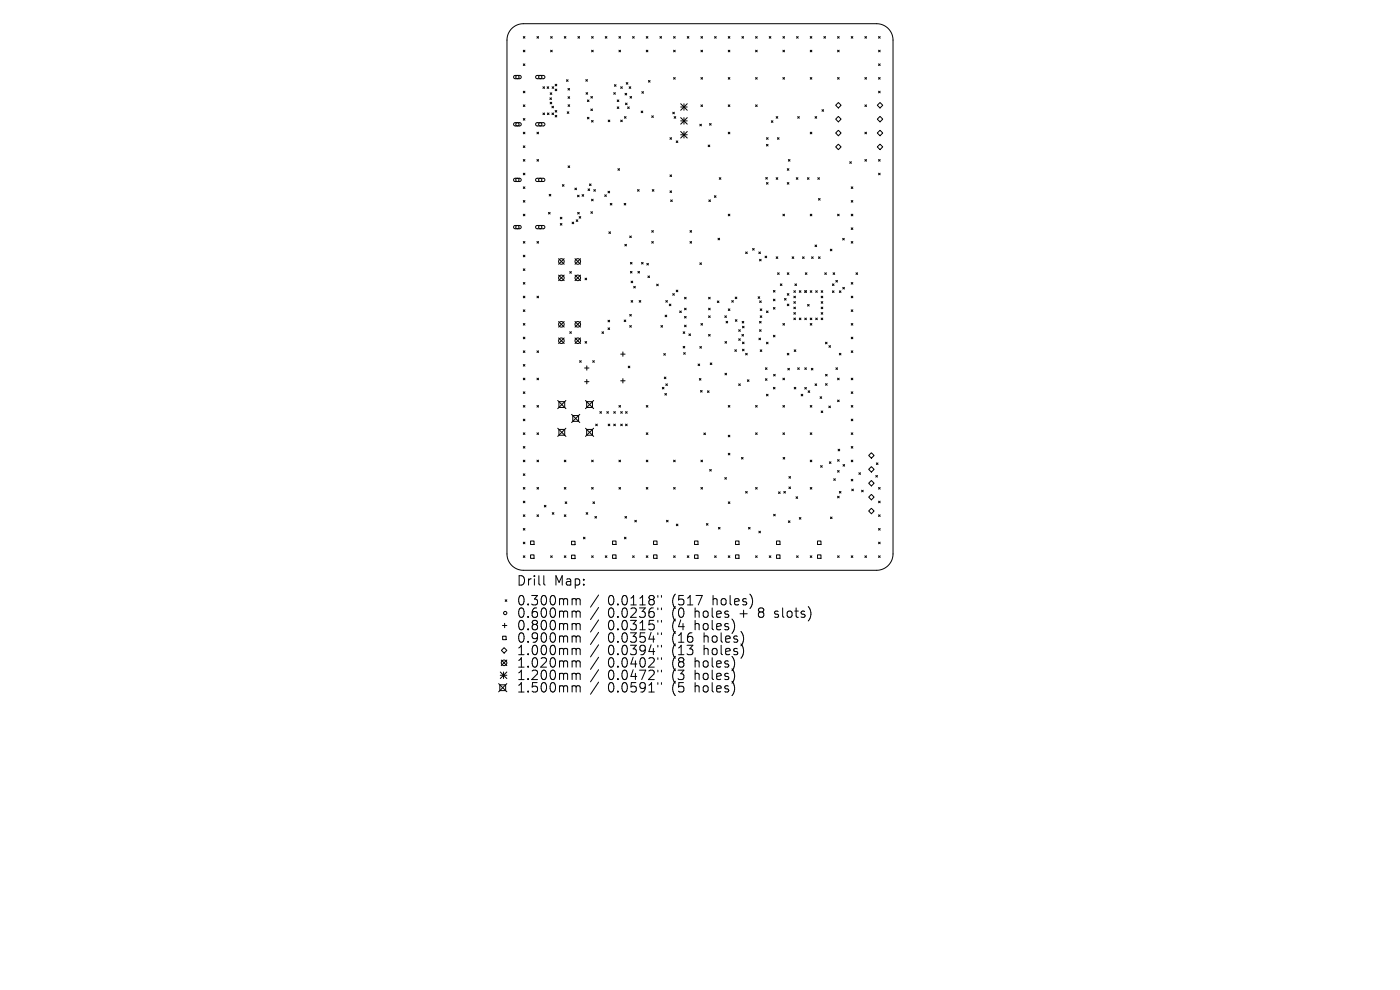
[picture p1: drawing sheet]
<svg xmlns="http://www.w3.org/2000/svg" width="297mm" height="210mm" viewBox="0 0 297 210" stroke-linecap="round" stroke-linejoin="round" font-family="sans-serif">
<defs><g id="words">
<g font-size="2.8">
<text x="109.5" y="124.5">Drill</text>
<text x="117.5" y="124.5">Map:</text>
<text x="109.5" y="128.7">0.300mm</text>
<text x="109.5" y="131.3">0.600mm</text>
<text x="129" y="128.7">0.0118&quot;</text>
<text x="129" y="131.3">0.0236&quot;</text>
<text x="142.7" y="128.7">(517</text>
<text x="142.7" y="131.3">(0</text>
<text x="147.7" y="131.3">holes</text>
<text x="151.5" y="128.7">holes)</text>
<text x="157.4" y="131.3">+</text>
<text x="161.6" y="131.3">8</text>
<text x="165.2" y="131.3">slots)</text>
<text x="109.5" y="134">0.800mm</text>
<text x="109.5" y="136.6">0.900mm</text>
<text x="129" y="134">0.0315&quot;</text>
<text x="129" y="136.6">0.0354&quot;</text>
<text x="142.7" y="134">(4</text>
<text x="142.7" y="136.6">(16</text>
<text x="147.7" y="134">holes)</text>
<text x="149.6" y="136.6">holes)</text>
<text x="109.5" y="139.3">1.000mm</text>
<text x="109.5" y="141.9">1.020mm</text>
<text x="129" y="139.3">0.0394&quot;</text>
<text x="129" y="141.9">0.0402&quot;</text>
<text x="142.7" y="139.3">(13</text>
<text x="142.7" y="141.9">(8</text>
<text x="147.7" y="141.9">holes)</text>
<text x="149.6" y="139.3">holes)</text>
<text x="109.5" y="144.5">1.200mm</text>
<text x="109.5" y="147.2">1.500mm</text>
<text x="129" y="144.5">0.0472&quot;</text>
<text x="129" y="147.2">0.0591&quot;</text>
<text x="142.7" y="144.5">(3</text>
<text x="142.7" y="147.2">(5</text>
<text x="147.7" y="144.5">holes)</text>
<text x="147.7" y="147.2">holes)</text>
</g>
</g></defs>
<g fill="none" stroke="#000" stroke-width=".21">
<path d="M108.6 6a3.5 3.5 0 0 1 2.4-1h75a3.5 3.5 0 0 1 3.5 3.5v109a3.5 3.5 0 0 1-3.5 3.5h-75a3.5 3.5 0 0 1-3.4-3.5v-109a3.5 3.5 0 0 1 1-2.5zM109.1 16.1l1.2-.1 .3 .4-.3 .3h-1.1l-.2-.3zM111 7.8l.4 .3M111 10.7l.4 .3M111 13.6l.4 .3M111 19.3l.4 .4M111.4 7.8l-.4 .3M111.4 10.7l-.4 .3M111.4 13.6l-.4 .3M111.4 19.3l-.4 .4M113.7 16.1l1.6-.1 .3 .4-.3 .3h-1.4l-.3-.3zM113.9 7.8l.4 .3"/>
<path d="M114.3 7.8l-.4 .3M115.2 18.4l.3 .4M115.5 18.4l-.3 .4M116.1 18.4l.3 .4M116.4 18.4l-.3 .4M116.7 19.7l.4 .3M116.8 10.7l.4 .3M116.8 7.8l.4 .3M117.1 19.7l-.4 .3M117.1 18.4l.4 .4M117.2 7.8l-.4 .3M117.2 10.7l-.4 .3"/>
<path d="M117.5 18.4l-.4 .4M117.8 17.9l.3 .3M117.8 18.9l.3 .4M118.1 17.9l-.3 .3M118.1 18.9l-.3 .4M119.7 7.8l.4 .3M120.1 7.8l-.4 .3M120.2 16.9l.3 .4M120.5 18.8l.3 .3M120.5 16.9l-.3 .4M120.8 18.8l-.3 .3M122.6 7.8l.4 .3"/>
<path d="M123 7.8l-.4 .3M124.3 16.9l.3 .3M124.3 19.6l.4 .4M124.6 16.9l-.3 .3M124.7 19.6l-.4 .4M125.5 10.7l.4 .3M125.5 7.8l.4 .3M125.9 7.8l-.4 .3M125.9 10.7l-.4 .3M128.4 7.8l.4 .3M128.8 7.8l-.4 .3M130.2 19.6l.3 .4"/>
<path d="M130.3 18l.4 .3M130.5 19.6l-.3 .4M130.7 18l-.4 .3M131.3 10.7l.4 .3M131.3 7.8l.4 .3M131.7 7.8l-.4 .3M131.7 10.7l-.4 .3M131.7 18.4l.3 .4M132 18.4l-.3 .4M132.6 19.8l.3 .3M132.9 17.5l.3 .4M132.9 19.8l-.3 .3"/>
<path d="M133.2 17.5l-.3 .4M133.5 18.4l.3 .4M133.8 18.4l-.3 .4M134.2 7.8l.3 .3M134.5 7.8l-.3 .3M136.2 19.4l.3 .4M136.5 19.4l-.3 .4M137.1 10.7l.3 .3M137.1 7.8l.3 .3M137.4 7.8l-.3 .3M137.4 10.7l-.3 .3M137.6 17.1l.3 .3"/>
<path d="M137.9 17.1l-.3 .3M140 7.8l.3 .3M140.3 7.8l-.3 .3M142.9 16.4l.3 .4M142.9 10.7l.3 .3M142.9 7.8l.3 .3M143.2 10.7l-.3 .3M143.2 7.8l-.3 .3M143.2 16.4l-.3 .4M145.8 7.8l.3 .3M146.1 7.8l-.3 .3M148.7 16.4l.3 .4"/>
<path d="M148.7 7.8l.3 .3M148.7 10.7l.3 .3M149 7.8l-.3 .3M149 16.4l-.3 .4M149 10.7l-.3 .3M151.6 7.8l.3 .3M151.9 7.8l-.3 .3M154.5 16.4l.3 .4M154.5 10.7l.3 .3M154.5 7.8l.3 .3M154.8 7.8l-.3 .3M154.8 10.7l-.3 .3"/>
<path d="M154.8 16.4l-.3 .4M157.4 7.8l.3 .3M157.7 7.8l-.3 .3M160.3 10.7l.3 .3M160.3 7.8l.3 .3M160.3 16.4l.3 .4M160.6 7.8l-.3 .3M160.6 10.7l-.3 .3M160.6 16.4l-.3 .4M163.2 7.8l.3 .3M163.5 7.8l-.3 .3M166.1 16.4l.3 .4"/>
<path d="M166.1 10.7l.3 .3M166.1 7.8l.3 .3M166.4 7.8l-.3 .3M166.4 10.7l-.3 .3M166.4 16.4l-.3 .4M169 7.8l.3 .3M169.3 7.8l-.3 .3M171.9 16.4l.3 .4M171.9 10.7l.3 .3M171.9 7.8l.3 .3M172.2 7.8l-.3 .3M172.2 16.4l-.3 .4"/>
<path d="M172.2 10.7l-.3 .3M174.8 7.8l.3 .3M175.1 7.8l-.3 .3M177.7 16.4l.3 .4M177.7 7.8l.3 .3M177.7 10.7l.3 .3M178 7.8l-.3 .3M178 10.7l-.3 .3M178 16.4l-.3 .4M180.6 7.8l.3 .3M180.9 7.8l-.3 .3M183.5 16.4l.3 .4"/>
<path d="M183.5 7.8l.3 .3M183.8 7.8l-.3 .3M183.8 16.4l-.3 .4M186.4 16.4l.3 .4M186.4 19.3l.3 .4M186.4 10.7l.3 .3M186.4 7.8l.3 .3M186.4 13.6l.3 .3M186.7 7.8l-.3 .3M186.7 10.7l-.3 .3M186.7 16.4l-.3 .4M186.7 19.3l-.3 .4"/>
<path d="M186.7 13.6l-.3 .3M109.1 37.9l1.2-.1 .3 .4-.3 .3h-1.1l-.2-.2zM109.1 26.1l1.2-.1 .3 .4-.3 .3h-1.1l-.2-.2zM111 22.2l.4 .4M111 25.1l.4 .4M111 28l.4 .4M111 30.9l.4 .4M111 33.8l.4 .4M111 36.7l.4 .4M111 39.6l.4 .4M111.4 22.2l-.4 .4M111.4 25.1l-.4 .4"/>
<path d="M111.4 28l-.4 .4M111.4 30.9l-.4 .4M111.4 33.8l-.4 .4M111.4 36.7l-.4 .4M111.4 39.6l-.4 .4M113.7 37.9l1.6-.1 .3 .4-.3 .3h-1.4l-.3-.2zM113.7 26.1l1.6-.1 .3 .4-.3 .3h-1.4l-.3-.2zM113.9 28l.4 .4M113.9 33.8l.4 .4M114.3 28l-.4 .4M114.3 33.8l-.4 .4M115.2 24l.3 .3"/>
<path d="M115.5 24l-.3 .3M116.1 24l.4 .3M116.5 24l-.4 .3M116.7 20.8l.3 .3M116.7 21.7l.4 .3M117 20.8l-.3 .3M117.1 21.7l-.4 .3M117.1 22.5l.3 .4M117.1 24l.3 .3M117.4 22.5l-.3 .4M117.4 24l-.3 .3M117.8 23.4l.3 .4"/>
<path d="M117.8 24.5l.3 .3M118.1 23.4l-.3 .4M118.1 24.5l-.3 .3M119.3 39.2l.4 .3M119.7 39.2l-.4 .3M120.3 23.7l.4 .4M120.5 20.5l.3 .4M120.5 22.2l.4 .4M120.5 35.2l.4 .3M120.7 23.7l-.4 .4M120.8 20.5l-.3 .4M120.9 22.2l-.4 .4"/>
<path d="M120.9 35.2l-.4 .3M122 39.9l.3 .3M122.3 39.9l-.3 .3M124.6 21.2l.4 .3M124.6 24.9l.4 .3M125 21.2l-.4 .3M125 24.9l-.4 .3M125 39l.4 .4M125.3 20.5l.4 .3M125.3 23.1l.4 .4M125.4 39l-.4 .4M125.5 25.5l.3 .4"/>
<path d="M125.7 20.5l-.4 .3M125.7 23.1l-.4 .4M125.8 25.5l-.3 .4M129 25.5l.4 .3M129.4 25.5l-.4 .3M130.9 21.2l.4 .3M130.9 22.7l.4 .3M131.1 35.8l.3 .3M131.3 21.2l-.4 .3M131.3 22.7l-.4 .3M131.4 35.8l-.3 .3M131.7 25.5l.3 .3"/>
<path d="M132 25.5l-.3 .3M132.5 24.7l.3 .4M132.7 21.9l.3 .3M132.8 24.7l-.3 .4M133 21.9l-.3 .3M133.1 22.7l.4 .3M133.5 22.7l-.4 .3M133.6 20.5l.4 .3M134 20.5l-.4 .3M136 23.6l.4 .3M136.4 23.6l-.4 .3M138.3 24.6l.3 .3"/>
<path d="M138.6 24.6l-.3 .3M142.1 29.2l.4 .4M142.1 37.1l.4 .4M142.5 29.2l-.4 .4M142.5 37.1l-.4 .4M142.7 23.8l.4 .4M143 24.7l.4 .4M143.1 23.8l-.4 .4M143.4 24.7l-.4 .4M143.5 29.9l.3 .3M143.8 29.9l-.3 .3M144.4 24.9l1.4 1.4"/>
<path d="M144.4 22l1.4 1.4M144.4 22.7h1.4M144.4 25.6h1.4M144.4 27.9l1.4 1.4M144.4 28.6h1.4M145.1 22v1.4M145.1 24.9v1.4M145.1 27.9v1.4M145.8 27.9l-1.4 1.4M145.8 22l-1.4 1.4M145.8 24.9l-1.4 1.4M148.5 26.4l.3 .3"/>
<path d="M148.7 22.2l.3 .4M148.8 26.4l-.3 .3M149 22.2l-.3 .4M150.2 30.8l.4 .3M150.5 26.2l.4 .4M150.6 30.8l-.4 .3M150.9 26.2l-.4 .4M152.6 37.7l.3 .3M152.9 37.7l-.3 .3M154.5 22.2l.3 .4M154.5 28l.3 .4M154.8 22.2l-.3 .4"/>
<path d="M154.8 28l-.3 .4M160.3 22.2l.3 .4M160.6 22.2l-.3 .4M162.4 37.6l.4 .4M162.6 30.6l.3 .4M162.6 38.7l.3 .4M162.6 29.2l.4 .4M162.8 37.6l-.4 .4M162.9 30.6l-.3 .4M162.9 38.7l-.3 .4M163 29.2l-.4 .4M163.6 25.6l.4 .4"/>
<path d="M164 25.6l-.4 .4M164.7 24.7l.3 .4M164.7 37.7l.3 .3M164.9 29.2l.4 .4M165 24.7l-.3 .4M165 37.7l-.3 .3M165.3 29.2l-.4 .4M167 35.8l.4 .3M167 38.7l.4 .4M167.2 33.8l.4 .4M167.4 35.8l-.4 .3M167.4 38.7l-.4 .4"/>
<path d="M167.6 33.8l-.4 .4M168.9 37.7l.4 .3M169.2 24.7l.4 .4M169.3 37.7l-.4 .3M169.6 24.7l-.4 .4M171.3 37.7l.3 .3M171.6 37.7l-.3 .3M171.9 28l.3 .4M172.2 28l-.3 .4M172.9 24.7l.4 .4M173.3 24.7l-.4 .4M173.5 37.7l.3 .3"/>
<path d="M173.8 37.7l-.3 .3M174.4 23.3l.3 .3M174.7 23.3l-.3 .3M177.3 22.3l.6-.6 .5 .6-.5 .6zM177.3 25.3l.6-.6 .5 .6-.5 .6zM177.3 31.2l.6-.6 .5 .6-.5 .5zM177.9 27.6l.5 .6-.5 .6-.6-.6zM180.3 34.3l.3 .4M180.6 39.6l.3 .4M180.6 34.3l-.3 .4M180.9 39.6l-.3 .4M183.5 22.2l.3 .4"/>
<path d="M183.5 28l.3 .4M183.5 33.8l.3 .4M183.8 22.2l-.3 .4M183.8 28l-.3 .4M183.8 33.8l-.3 .4M186.1 22.3l.6-.6 .6 .6-.6 .6zM186.1 25.3l.6-.6 .6 .6-.6 .6zM186.1 28.2l.6-.6 .6 .6-.6 .6zM186.1 31.2l.6-.6 .6 .6-.6 .5zM186.4 36.7l.3 .4M186.4 33.8l.3 .4M186.7 33.8l-.3 .4"/>
<path d="M186.7 36.7l-.3 .4M109.1 47.9l1.2-.1 .3 .4-.3 .3h-1.1l-.2-.2zM111 42.5l.4 .4M111 45.4l.4 .4M111 51.2l.4 .4M111 54.1l.4 .4M111 57l.4 .4M111 59.9l.4 .4M111.4 42.5l-.4 .4M111.4 45.4l-.4 .4M111.4 51.2l-.4 .4M111.4 54.1l-.4 .4"/>
<path d="M111.4 57l-.4 .4M111.4 59.9l-.4 .4M113.7 47.9l1.6-.1 .3 .4-.3 .3h-1.4l-.3-.2zM113.9 51.2l.4 .4M114.3 51.2l-.4 .4M116.4 45.1l.3 .3M116.5 41.2l.4 .4M116.7 45.1l-.3 .3M116.9 41.2l-.4 .4M118.5 58.4l1.2 1.1M118.5 54.9l1.2 1.2M118.9 46.1l.3 .3"/>
<path d="M118.9 47.4l.3 .4M119.2 46.1l-.3 .3M119.2 47.4l-.3 .4M119.7 54.9l-1.2 1.2M119.7 58.4l-1.2 1.1M120.9 57.6l.3 .4M121.2 57.6l-.3 .4M121.4 47.1l.3 .4M121.7 47.1l-.3 .4M122 54.9l1.2 1.2M122 58.4l1.2 1.1M122.2 46.6l.4 .4"/>
<path d="M122.5 41.4l.4 .4M122.5 45.1l.4 .3M122.6 46.6l-.4 .4M122.9 45.9l.3 .4M122.9 41.4l-.4 .4M122.9 45.1l-.4 .3M123.2 54.9l-1.2 1.2M123.2 58.4l-1.2 1.1M123.2 45.9l-.3 .4M123.5 41.3l.3 .3M123.8 41.3l-.3 .3M124.1 59l.4 .3"/>
<path d="M124.5 59l-.4 .3M124.7 40.1l.4 .3M125.1 40.1l-.4 .3M125.3 44.9l.4 .4M125.5 42.3l.3 .3M125.7 44.9l-.4 .4M125.8 42.3l-.3 .3M126 40.2l.3 .4M126.3 40.2l-.3 .4M128.3 41.3l.3 .4M128.6 41.3l-.3 .4M129 40.6l.3 .3"/>
<path d="M129.2 49.2l.3 .3M129.3 40.6l-.3 .3M129.5 43.1l.3 .4M129.5 49.2l-.3 .3M129.8 43.1l-.3 .4M132.4 43.1l.4 .4M132.6 51.8l.3 .4M132.8 43.1l-.4 .4M132.9 51.8l-.3 .4M133.6 50.1l.3 .3M133.7 55.7l.4 .3M133.7 57.6l.4 .3"/>
<path d="M133.9 59.6l.3 .4M133.9 50.1l-.3 .3M134.1 55.7l-.4 .3M134.1 57.6l-.4 .3M134.2 59.6l-.3 .4M135.2 40.2l.4 .4M135.3 57.6l.4 .3M135.6 40.2l-.4 .4M135.7 57.6l-.4 .3M136.1 55.7l.3 .3M136.4 55.7l-.3 .3M137.2 55.9l.4 .3"/>
<path d="M137.4 58.5l.4 .4M137.6 55.9l-.4 .3M137.8 58.5l-.4 .4M138.3 48.9l.3 .4M138.3 51.2l.3 .4M138.4 40.2l.3 .4M138.6 48.9l-.3 .4M138.6 51.2l-.3 .4M138.7 40.2l-.3 .4M142.1 40.5l.4 .3M142.3 42.4l.3 .4M142.5 40.5l-.4 .3"/>
<path d="M142.6 42.4l-.3 .4M146.4 48.9l.3 .4M146.4 51.2l.3 .4M146.7 51.2l-.3 .4M146.7 48.9l-.3 .4M148.5 55.8l.3 .3M148.8 55.8l-.3 .3M150.4 42.4l.3 .4M150.7 42.4l-.3 .4M151.6 41.5l.3 .4M151.9 41.5l-.3 .4M152.3 50.5l.4 .4"/>
<path d="M152.7 50.5l-.4 .4M154.5 45.4l.3 .4M154.8 45.4l-.3 .4M158.2 53.4l.3 .4M158.5 53.4l-.3 .4M159.7 52.7l.3 .4M160 52.7l-.3 .4M161 53.4l.3 .4M161.1 55l.4 .3M161.3 53.4l-.3 .4M161.5 55l-.4 .3M162.3 54.3l.4 .4"/>
<path d="M162.7 54.3l-.4 .4M164.7 54.5l.3 .3M165 57.9l.3 .3M165 54.5l-.3 .3M165.3 57.9l-.3 .3M166.1 45.4l.3 .4M166.4 45.4l-.3 .4M167 57.9l.4 .3M167.4 57.9l-.4 .3M168 54.5l.4 .3M168.4 54.5l-.4 .3M170.3 54.5l.3 .3"/>
<path d="M170.6 54.5l-.3 .3M170.8 57.9l.4 .3M171.2 57.9l-.4 .3M171.9 45.4l.3 .4M172.2 54.5l.3 .3M172.2 45.4l-.3 .4M172.5 54.5l-.3 .3M172.9 52l.4 .3M173.3 52l-.4 .3M173.6 42.1l.4 .4M173.6 54.5l.4 .3M174 42.1l-.4 .4"/>
<path d="M174 54.5l-.4 .3M175 57.9l.3 .3M175.3 57.9l-.3 .3M176.1 52.9l.4 .3M176.5 52.9l-.4 .3M176.7 57.9l.4 .3M177.1 57.9l-.4 .3M177.3 59.5l.4 .3M177.7 59.5l-.4 .3M177.7 45.4l.3 .4M178 45.4l-.3 .4M178.8 50.6l.3 .3"/>
<path d="M179.1 50.6l-.3 .3M180.6 59.9l.3 .4M180.6 42.5l.3 .4M180.6 48.3l.3 .4M180.6 45.4l.3 .4M180.6 51.2l.3 .4M180.9 45.4l-.3 .4M180.9 48.3l-.3 .4M180.9 42.5l-.3 .4M180.9 59.9l-.3 .4M180.9 51.2l-.3 .4M181.6 57.9l.3 .3"/>
<path d="M181.9 57.9l-.3 .3M111 62.8l.4 .4M111 65.7l.4 .4M111 68.6l.4 .4M111 71.5l.4 .4M111 74.4l.4 .4M111 77.3l.4 .4M111.4 62.8l-.4 .4M111.4 65.7l-.4 .4M111.4 68.6l-.4 .4M111.4 71.5l-.4 .4M111.4 74.4l-.4 .4"/>
<path d="M111.4 77.3l-.4 .4M113.9 62.8l.4 .4M113.9 74.4l.4 .4M114.3 62.8l-.4 .4M114.3 74.4l-.4 .4M118.5 68.2l1.2 1.2M118.5 71.7l1.2 1.2M119.7 68.2l-1.2 1.2M119.7 71.7l-1.2 1.2M120.9 70.4l.3 .3M121.2 70.4l-.3 .3M122 71.7l1.2 1.2"/>
<path d="M122 68.2l1.2 1.2M123 76.5l.3 .4M123.2 68.2l-1.2 1.2M123.2 71.7l-1.2 1.2M123.3 76.5l-.3 .4M124 78.1h.9M124.1 72.5l.4 .3M124.5 72.5l-.4 .3M124.5 77.6v.9M125.7 76.5l.4 .4M126.1 76.5l-.4 .4M127.7 70.4l.3 .3"/>
<path d="M128 70.4l-.3 .3M129 67.9l.3 .4M129 69.6l.3 .3M129.3 67.9l-.3 .4M129.3 69.6l-.3 .3M131.7 75.1h.9M132.1 74.7v.9M132.4 67.9l.4 .3M132.8 67.9l-.4 .3M133.3 77.7l.3 .3M133.6 69.1l.3 .3M133.6 66.7l.3 .3"/>
<path d="M133.6 77.7l-.3 .3M133.9 63.8l.3 .3M133.9 66.7l-.3 .3M133.9 69.1l-.3 .3M134.2 63.8l-.3 .3M134.4 60.7l.4 .4M134.8 60.7l-.4 .4M135.6 63.8l.3 .3M135.9 63.8l-.3 .3M139.3 60.3l.4 .3M139.7 60.3l-.4 .3M140.2 69.1l.4 .3"/>
<path d="M140.6 69.1l-.4 .3M140.8 75l.4 .4M140.9 80l.4 .3M141.1 66.8l.3 .4M141.2 75l-.4 .4M141.2 63.8l.4 .3M141.3 80l-.4 .3M141.4 66.8l-.3 .4M141.6 63.8l-.4 .3M142 64.5l.3 .4M142.3 64.5l-.3 .4M142.7 62.3l.4 .3"/>
<path d="M143.1 62.3l-.4 .3M143.5 61.5l.3 .4M143.8 61.5l-.3 .4M144.2 66l.3 .3M144.5 66l-.3 .3M144.9 73.5l.4 .3M144.9 70.4l.4 .3M145 74.8l.4 .3M145.2 63.1l.4 .3M145.2 67.1l.4 .4M145.2 65.4l.4 .3M145.2 69l.4 .3"/>
<path d="M145.3 70.4l-.4 .3M145.3 73.5l-.4 .3M145.4 74.8l-.4 .3M145.6 63.1l-.4 .3M145.6 65.4l-.4 .3M145.6 67.1l-.4 .4M145.6 69l-.4 .3M146.1 70.8l.4 .4M146.5 70.8l-.4 .4M148.1 77.2l.3 .4M148.4 77.2l-.3 .4M148.5 73.5l.3 .4"/>
<path d="M148.7 68.6l.3 .4M148.8 73.5l-.3 .4M149 68.6l-.3 .4M150.3 67l.4 .4M150.3 63.1l.4 .3M150.3 65.4l.4 .3M150.3 70.9l.4 .4M150.7 67l-.4 .4M150.7 63.1l-.4 .3M150.7 65.4l-.4 .3M150.7 70.9l-.4 .4M150.7 77l.3 .3"/>
<path d="M151 77l-.3 .3M152.2 63.8l.3 .4M152.5 63.8l-.3 .4M153.8 67l.3 .3M153.8 72.5l.3 .3M153.8 79.2l.3 .3M154 68.2l.4 .3M154.1 67l-.3 .3M154.1 79.2l-.3 .3M154.1 72.5l-.3 .3M154.4 68.2l-.4 .3M154.5 65.5l.3 .4"/>
<path d="M154.8 65.5l-.3 .4M155.2 63.8l.4 .3M155.6 63.8l-.4 .3M155.9 74.2l.3 .3M156 63l.3 .4M156 67.8l.3 .4M156.2 74.2l-.3 .3M156.3 63l-.3 .4M156.3 67.8l-.3 .4M156.7 69.9l.4 .4M156.7 71.9l.4 .3M157.1 69.9l-.4 .4"/>
<path d="M157.1 71.9l-.4 .3M157.4 70.9l.3 .4M157.4 68.2l.4 .3M157.5 72.6l.4 .3M157.5 69.2l.4 .4M157.5 74.1l.4 .3M157.7 70.9l-.3 .4M157.8 68.2l-.4 .3M157.9 72.6l-.4 .3M157.9 69.2l-.4 .4M157.9 74.1l-.4 .3M158.2 74.9l.3 .4"/>
<path d="M158.5 74.9l-.3 .4M160.8 62.9l.4 .4M161 71.7l.3 .4M161.1 68.2l.4 .3M161.1 69.9l.4 .4M161.1 63.8l.4 .4M161.2 62.9l-.4 .4M161.3 74.2l.3 .4M161.3 65.5l.3 .4M161.3 67l.3 .3M161.3 71.7l-.3 .4M161.5 68.2l-.4 .3"/>
<path d="M161.5 69.9l-.4 .4M161.5 63.8l-.4 .4M161.6 65.5l-.3 .4M161.6 67l-.3 .3M161.6 74.2l-.3 .4M162.4 78l.3 .4M162.6 66l.3 .3M162.6 72.6l.3 .3M162.7 78l-.3 .4M162.9 66l-.3 .3M162.9 72.6l-.3 .3M164.1 65.2l.3 .4"/>
<path d="M164.1 71.1l.3 .4M164.1 61.6l.3 .4M164.1 63.5l.3 .3M164.1 79.4l.4 .4M164.4 65.2l-.3 .4M164.4 71.1l-.3 .4M164.4 61.6l-.3 .4M164.4 63.5l-.3 .3M164.5 79.4l-.4 .4M165.5 60.2l.4 .4M165.9 60.2l-.4 .4M166.1 68.6l.3 .4"/>
<path d="M166.4 63.3l.4 .4M166.4 68.6l-.3 .4M166.8 63.3l-.4 .4M167 62.3l.4 .3M167 64.5l.4 .4M167 74.9l.4 .4M167.1 78.1l.4 .4M167.4 64.5l-.4 .4M167.4 62.3l-.4 .3M167.4 74.9l-.4 .4M167.5 78.1l-.4 .4M168.4 61.7l.4 .3"/>
<path d="M168.4 62.8l.4 .4M168.4 64l.4 .3M168.4 65.1l.4 .4M168.4 66.3l.4 .4M168.4 67.5l.4 .3M168.5 74.2l.3 .4M168.6 60.2l.4 .4M168.8 66.3l-.4 .4M168.8 61.7l-.4 .3M168.8 62.8l-.4 .4M168.8 64l-.4 .3M168.8 65.1l-.4 .4"/>
<path d="M168.8 67.5l-.4 .3M168.8 74.2l-.3 .4M169 60.2l-.4 .4M169.2 78l.4 .4M169.6 67.5l.3 .3M169.6 78l-.4 .4M169.6 61.7l.3 .3M169.9 61.7l-.3 .3M169.9 67.5l-.3 .3M170.7 61.7l.4 .3M170.7 67.5l.4 .3M170.7 78l.4 .4"/>
<path d="M171.1 61.7l-.4 .3M171.1 67.5l-.4 .3M171.1 78l-.4 .4M171.3 64.6l.4 .3M171.7 64.6l-.4 .3M171.9 61.7l.3 .3M171.9 67.5l.3 .3M171.9 68.6l.3 .4M172.1 78.1l.4 .4M172.2 61.7l-.3 .3M172.2 67.5l-.3 .3M172.2 68.6l-.3 .4"/>
<path d="M172.5 78.1l-.4 .4M173 67.5l.4 .3M173 61.7l.4 .3M173.4 61.7l-.4 .3M173.4 67.5l-.4 .3M174.2 61.7l.4 .3M174.2 65.1l.4 .4M174.2 64l.4 .3M174.2 67.5l.4 .3M174.2 66.3l.4 .4M174.2 62.8l.4 .4M174.6 61.7l-.4 .3"/>
<path d="M174.6 62.8l-.4 .4M174.6 64l-.4 .3M174.6 65.1l-.4 .4M174.6 66.3l-.4 .4M174.6 67.5l-.4 .3M175.1 72.6l.4 .3M175.1 79.4l.4 .4M175.5 72.6l-.4 .3M175.5 79.4l-.4 .4M175.8 73.3l.4 .4M176.2 73.3l-.4 .4M176.6 60.2l.3 .4"/>
<path d="M176.6 61.7l.3 .3M176.9 60.2l-.3 .4M176.9 61.7l-.3 .3M177.3 78l.4 .4M177.7 78l-.4 .4M178.1 74.9l.3 .4M178.1 61.7l.3 .3M178.4 61.7l-.3 .3M178.4 74.9l-.3 .4M178.8 61l.3 .3M179.1 61l-.3 .3M180.6 74.4l.3 .4"/>
<path d="M180.6 62.8l.3 .4M180.6 65.7l.3 .4M180.6 68.6l.3 .4M180.6 71.5l.3 .4M180.9 62.8l-.3 .4M180.9 65.7l-.3 .4M180.9 71.5l-.3 .4M180.9 74.4l-.3 .4M180.9 68.6l-.3 .4M111 80.2l.4 .4M111 83.1l.4 .4M111 86l.4 .4"/>
<path d="M111 88.9l.4 .4M111 91.8l.4 .4M111 94.7l.4 .4M111 97.6l.4 .4M111.4 80.2l-.4 .4M111.4 83.1l-.4 .4M111.4 86l-.4 .4M111.4 88.9l-.4 .4M111.4 91.8l-.4 .4M111.4 94.7l-.4 .4M111.4 97.6l-.4 .4M113.9 80.2l.4 .4"/>
<path d="M113.9 86l.4 .4M113.9 91.8l.4 .4M113.9 97.6l.4 .4M114.3 80.2l-.4 .4M114.3 86l-.4 .4M114.3 91.8l-.4 .4M114.3 97.6l-.4 .4M118.3 85l1.8 1.7M118.3 90.8l1.8 1.8M118.6 85.2h1.2v1.2h-1.2zM118.6 91.1h1.2v1.2h-1.2zM119.7 97.6l.4 .4"/>
<path d="M120.1 85l-1.8 1.7M120.1 90.8l-1.8 1.8M120.1 97.6l-.4 .4M121.3 87.9l1.7 1.7M121.5 88.2h1.2v1.2h-1.2zM123 87.9l-1.7 1.7M124 81h.9M124.2 90.8l1.7 1.8M124.2 85l1.7 1.7M124.5 85.2h1.2v1.2h-1.2zM124.5 91.1h1.2v1.2h-1.2zM124.5 80.5v.9"/>
<path d="M125.5 97.6l.4 .4M125.9 97.6l-.4 .4M125.9 85l-1.7 1.7M125.9 90.8l-1.7 1.8M126.4 90l.3 .3M126.7 90l-.3 .3M127.3 87.3l.3 .4M127.6 87.3l-.3 .4M128.7 87.3l.4 .4M129 90l.4 .3M129.1 87.3l-.4 .4M129.4 90l-.4 .3"/>
<path d="M130.2 87.3l.3 .4M130.2 90l.3 .3M130.5 87.3l-.3 .4M130.5 90l-.3 .3M131.3 86l.4 .4M131.3 97.6l.4 .4M131.7 86l-.4 .4M131.7 97.6l-.4 .4M131.7 87.3l.3 .4M131.7 90l.3 .3M131.7 80.8h.9M132 87.3l-.3 .4"/>
<path d="M132 90l-.3 .3M132.1 80.3v.9M132.7 87.3l.4 .4M132.7 90l.4 .3M133.1 87.3l-.4 .4M133.1 90l-.4 .3M137.1 91.8l.3 .4M137.1 86l.3 .4M137.1 97.6l.3 .4M137.4 91.8l-.3 .4M137.4 97.6l-.3 .4M137.4 86l-.3 .4"/>
<path d="M140.5 82.2l.4 .3M140.9 82.2l-.4 .3M141 83.5l.4 .3M141.2 81.4l.4 .4M141.4 83.5l-.4 .3M141.6 81.4l-.4 .4M142.9 97.6l.3 .4M143.2 97.6l-.3 .4M148.4 80.3l.3 .3M148.6 82.8l.4 .4M148.7 97.6l.3 .4M148.7 80.3l-.3 .3"/>
<path d="M149 82.8l-.4 .4M149 97.6l-.3 .4M149.3 91.9l.4 .3M149.7 91.9l-.4 .3M150.1 82.9l.3 .3M150.4 82.9l-.3 .3M150.6 99.6l.3 .3M150.9 99.6l-.3 .3M154.5 86l.3 .4M154.5 92.3l.3 .4M154.5 96.2l.3 .3M154.8 86l-.3 .4"/>
<path d="M154.8 92.3l-.3 .4M154.8 96.2l-.3 .3M156.7 81.4l.4 .4M157.1 81.4l-.4 .4M157.3 97l.3 .4M157.6 97l-.3 .4M158.6 80.6l.3 .3M158.9 80.6l-.3 .3M160.3 86l.3 .4M160.3 91.8l.3 .4M160.6 86l-.3 .4M160.6 91.8l-.3 .4"/>
<path d="M162.4 80.3l.3 .4M162.6 83.6l.3 .4M162.7 80.3l-.3 .4M162.9 83.6l-.3 .4M164.1 82.2l.3 .3M164.4 82.2l-.3 .3M166.1 80.2l.3 .4M166.1 86l.3 .4M166.1 91.8l.3 .4M166.1 97l.4 .4M166.4 80.2l-.3 .4M166.4 86l-.3 .4"/>
<path d="M166.4 91.8l-.3 .4M166.5 97l-.4 .4M168.5 82.2l.3 .3M168.8 82.2l-.3 .3M170 83.6l.3 .4M170.3 83.6l-.3 .4M170.7 82.2l.4 .3M171.1 82.2l-.4 .3M171.4 82.9l.4 .3M171.8 82.9l-.4 .3M171.9 86l.3 .4M171.9 91.8l.3 .4"/>
<path d="M171.9 97.6l.3 .4M172.2 97.6l-.3 .4M172.2 91.8l-.3 .4M172.2 86l-.3 .4M172.9 81.4l.4 .4M173.3 81.4l-.4 .4M174 84.2l.3 .3M174.1 98.8l.3 .3M174.2 87.2l.4 .3M174.3 84.2l-.3 .3M174.4 98.8l-.3 .3M174.6 87.2l-.4 .3"/>
<path d="M175.1 81.4l.4 .3M175.5 81.4l-.4 .3M175.8 86.1l.4 .4M175.9 98l.4 .3M176.2 86.1l-.4 .4M176.3 98l-.4 .3M177.7 99.8l.3 .4M177.7 80.2l.3 .4M177.7 84.9l.3 .3M177.7 97.5l.3 .3M177.8 95.3l.3 .3M178 80.2l-.3 .4"/>
<path d="M178 84.9l-.3 .3M178 97.5l-.3 .3M178 99.8l-.3 .4M178.1 95.3l-.3 .3M178.8 98.5l.4 .4M179.2 98.5l-.4 .4M180.6 94.7l.3 .4M180.6 80.2l.3 .4M180.6 83.1l.3 .4M180.6 86l.3 .4M180.6 88.9l.3 .4M180.6 91.8l.3 .4"/>
<path d="M180.6 97.6l.3 .4M180.9 80.2l-.3 .4M180.9 88.9l-.3 .4M180.9 83.1l-.3 .4M180.9 97.6l-.3 .4M180.9 94.7l-.3 .4M180.9 86l-.3 .4M180.9 91.8l-.3 .4M184.3 99.6l.6-.6 .5 .6-.5 .5zM184.9 96l.5 .6-.5 .6-.6-.6zM185.9 98.2l.4 .3M186.3 98.2l-.4 .3"/>
<path d="M111 100.5l.4 .4M111 103.4l.4 .4M111 106.3l.4 .4M111 109.2l.4 .4M111 112.1l.4 .4M111 115l.4 .4M111 117.9l.4 .4M111.4 100.5l-.4 .4M111.4 103.4l-.4 .4M111.4 106.3l-.4 .4M111.4 109.2l-.4 .4M111.4 112.1l-.4 .4"/>
<path d="M111.4 115l-.4 .4M111.4 117.9l-.4 .4M112.6 114.8h.7v.7h-.7zM112.6 117.7h.7v.7h-.7zM113.9 103.4l.4 .4M113.9 109.2l.4 .4M114.3 103.4l-.4 .4M114.3 109.2l-.4 .4M115.5 107.2l.3 .3M115.8 107.2l-.3 .3M116.8 117.9l.4 .4M117.2 117.9l-.4 .4"/>
<path d="M117.2 108.7l.3 .4M117.5 108.7l-.3 .4M119.7 103.4l.4 .4M119.7 109.2l.4 .4M119.7 117.9l.4 .4M119.9 106.5l.3 .3M120.1 103.4l-.4 .4M120.1 109.2l-.4 .4M120.1 117.9l-.4 .4M120.2 106.5l-.3 .3M121.3 114.8h.7v.7h-.7zM121.3 117.8h.7v.7h-.7z"/>
<path d="M123.8 114l.3 .3M124.1 114l-.3 .3M124.3 108.7l.4 .4M124.7 108.7l-.4 .4M125.5 117.9l.4 .4M125.5 103.4l.4 .4M125.8 106.5l.3 .3M125.9 103.4l-.4 .4M125.9 117.9l-.4 .4M126.1 106.5l-.3 .3M126.2 109.6l.3 .3M126.5 109.6l-.3 .3"/>
<path d="M128.4 117.9l.4 .4M128.8 117.9l-.4 .4M129.9 114.8h.8v.7h-.8zM129.9 117.7h.8v.7h-.8zM131.3 103.4l.4 .4M131.7 103.4l-.4 .4M132.5 114l.3 .3M132.6 109.6l.3 .3M132.8 114l-.3 .3M132.9 109.6l-.3 .3M134.2 117.9l.3 .4M134.5 117.9l-.3 .4"/>
<path d="M134.7 110.4l.3 .3M135 110.4l-.3 .3M137.1 103.4l.3 .4M137.1 117.9l.3 .4M137.4 103.4l-.3 .4M137.4 117.9l-.3 .4M138.6 114.8h.8v.7h-.8zM138.6 117.7h.8v.7h-.8zM141.4 110.4l.3 .3M141.7 110.4l-.3 .3M142.9 103.4l.3 .4M142.9 117.9l.3 .4"/>
<path d="M143.2 103.4l-.3 .4M143.2 117.9l-.3 .4M143.5 111.2l.3 .3M143.8 111.2l-.3 .3M145.8 117.9l.3 .4M146.1 117.9l-.3 .4M147.3 114.8h.8v.7h-.8zM147.3 117.7h.8v.7h-.8zM148.7 103.4l.3 .4M149 103.4l-.3 .4M149.9 111.1l.3 .3M150.2 111.1l-.3 .3"/>
<path d="M151.6 117.9l.3 .4M151.9 117.9l-.3 .4M152.4 111.9l.4 .3M152.8 111.9l-.4 .3M153.8 101.3l.3 .4M154.1 101.3l-.3 .4M154.5 117.9l.3 .4M154.5 106.5l.3 .3M154.8 117.9l-.3 .4M154.8 106.5l-.3 .3M156 114.8h.8v.7h-.8zM156 117.7h.8v.7h-.8z"/>
<path d="M158.2 104.3l.3 .3M158.5 104.3l-.3 .3M158.8 111.9l.3 .3M159.1 111.9l-.3 .3M160.3 103.4l.3 .4M160.3 117.9l.3 .4M160.6 103.4l-.3 .4M160.6 117.9l-.3 .4M161 112.7l.3 .3M161.3 112.7l-.3 .3M163.2 117.9l.3 .4M163.5 117.9l-.3 .4"/>
<path d="M164.1 109.1l.4 .3M164.5 109.1l-.4 .3M164.7 114.8h.8v.7h-.8zM164.7 117.7h.8v.7h-.8zM165.2 104.3l.3 .4M165.5 104.3l-.3 .4M166.3 104.3l.3 .3M166.6 104.3l-.3 .3M167.2 110.5l.4 .3M167.4 101.1l.3 .3M167.4 103.3l.3 .3M167.6 110.5l-.4 .3"/>
<path d="M167.7 103.3l-.3 .3M167.7 101.1l-.3 .3M168.9 105.4l.3 .3M169 117.9l.3 .4M169.2 105.4l-.3 .3M169.3 117.9l-.3 .4M169.6 109.8l.3 .3M169.9 109.8l-.3 .3M171.9 103.4l.3 .4M171.9 117.9l.3 .4M172.2 103.4l-.3 .4M172.2 117.9l-.3 .4"/>
<path d="M173.4 114.8h.8v.7h-.8zM173.4 117.7h.8v.7h-.8zM176.2 109.7l.3 .3M176.5 109.7l-.3 .3M176.9 101.6l.3 .3M177.2 101.6l-.3 .3M177.7 105.3l.3 .3M177.7 117.9l.3 .4M178 105.3l-.3 .3M178 117.9l-.3 .4M178.1 104.3l.3 .3M178.4 104.3l-.3 .3"/>
<path d="M180.6 101.7l.3 .3M180.6 117.9l.3 .4M180.7 103.8l.3 .3M180.9 101.7l-.3 .3M180.9 117.9l-.3 .4M181 103.8l-.3 .3M182.2 100.3l.4 .3M182.6 100.3l-.4 .3M182.8 104l.3 .3M183.1 104l-.3 .3M183.5 117.9l.3 .4M183.8 117.9l-.3 .4"/>
<path d="M184.3 102.5l.6-.6 .5 .6-.5 .6zM184.3 105.5l.6-.6 .5 .6-.5 .5zM184.3 108.4l.6-.6 .5 .6-.5 .6zM185.8 100.9l.3 .3M186.1 100.9l-.3 .3M186.4 112.1l.3 .4M186.4 103.4l.3 .4M186.4 106.3l.3 .4M186.4 109.2l.3 .4M186.4 115l.3 .4M186.4 117.9l.3 .4M186.7 103.4l-.3 .4"/>
<path d="M186.7 109.2l-.3 .4M186.7 112.1l-.3 .4M186.7 115l-.3 .4M186.7 106.3l-.3 .4M186.7 117.9l-.3 .4M106.6 132.7h.9M106.6 135h.8v.7h-.8zM106.9 137.4l.6 .6-.6 .5-.5-.5zM107.1 132.2v.9M107.2 127.2l.3 .4M107.5 127.2l-.3 .4M115.4 122.1v1.7l.3 .3"/>
<path d="M121.7 127l.4 .1 .1 .2M121.7 129.6h.2l.3 .3M121.7 132.3l.4 .1 .1 .2M121.7 134.9l.4 .1 .1 .2M121.7 137.5h.2l.3 .3M122.2 127.3l.3-.3 .5 .1 .1 1.2M122.2 127.3v1M122.2 129.9v1.1M122.2 132.6v1M122.2 135.2v1M122.2 137.8v1.1M122.2 129.9l.3-.3 .5 .1 .1 1.3"/>
<path d="M122.2 132.6l.3-.3 .5 .1 .1 1.2M122.2 135.2l.3-.3 .5 .1 .1 1.2M122.2 137.8l.3-.3 .5 .1 .1 1.3M127 126.2l-1.7 2.6M127 128.9l-1.7 2.5M127 131.5l-1.7 2.6M127 134.1l-1.7 2.6M127 136.8l-1.7 2.6M127 139.4l-1.7 2.6M139.6 126.3v.4M139.6 129v.3M139.6 131.6v.4"/>
<path d="M139.6 134.2v.4M139.6 136.9v.4M139.6 139.5v.4M140.3 126.3v.4M140.3 129v.3M140.3 131.6v.4M140.3 134.2v.4M140.3 136.9v.4M140.3 139.5v.4M164.3 130.9l.2 .1M164.4 129.7v.5M105.8 145l1.7 1.8"/>
<path d="M106 145.3h1.3v1.2h-1.3zM106.1 142.5l1.4 1.4M106.1 143.2h1.4M106.3 140l1.2 1.2M106.8 142.5v1.4M107.5 140l-1.2 1.2M107.5 142.5l-1.4 1.4M107.5 145l-1.7 1.8M121.7 140.2l.4 .1 .1 .2M121.7 142.8l.4 .1 .1 .2M121.7 145.5l.4 .1 .1 .2M122.2 140.5v1"/>
<path d="M122.2 143.1v1.1M122.2 145.8v1M122.2 140.5l.3-.3 .5 .1 .1 1.2M122.2 143.1l.3-.3 .5 .1 .1 1.3M122.2 145.8l.3-.3 .5 .1 .1 1.2M127 142.1l-1.7 2.5M127 144.7l-1.7 2.6M139.6 142.2v.3M139.6 144.8v.4M140.3 142.2v.3M140.3 144.8v.4"/>
<circle cx="109.8" cy="16.3" r=".35"/>
<circle cx="114.6" cy="16.3" r=".35"/>
<circle cx="109.8" cy="38.2" r=".35"/>
<circle cx="109.8" cy="26.4" r=".35"/>
<circle cx="114.6" cy="38.2" r=".35"/>
<circle cx="114.6" cy="26.4" r=".35"/>
<circle cx="109.8" cy="48.2" r=".35"/>
<circle cx="114.6" cy="48.2" r=".35"/>
<circle cx="119.1" cy="55.5" r=".59"/>
<circle cx="119.1" cy="58.9" r=".59"/>
<circle cx="122.6" cy="55.5" r=".59"/>
<circle cx="122.6" cy="58.9" r=".59"/>
<circle cx="119.1" cy="68.8" r=".59"/>
<circle cx="119.1" cy="72.3" r=".59"/>
<circle cx="122.6" cy="68.8" r=".59"/>
<circle cx="122.6" cy="72.3" r=".59"/>
<circle cx="107.2" cy="130" r=".35"/>
<circle cx="106.9" cy="140.6" r=".59"/>
</g>
<use href="#words"/>
</svg>
